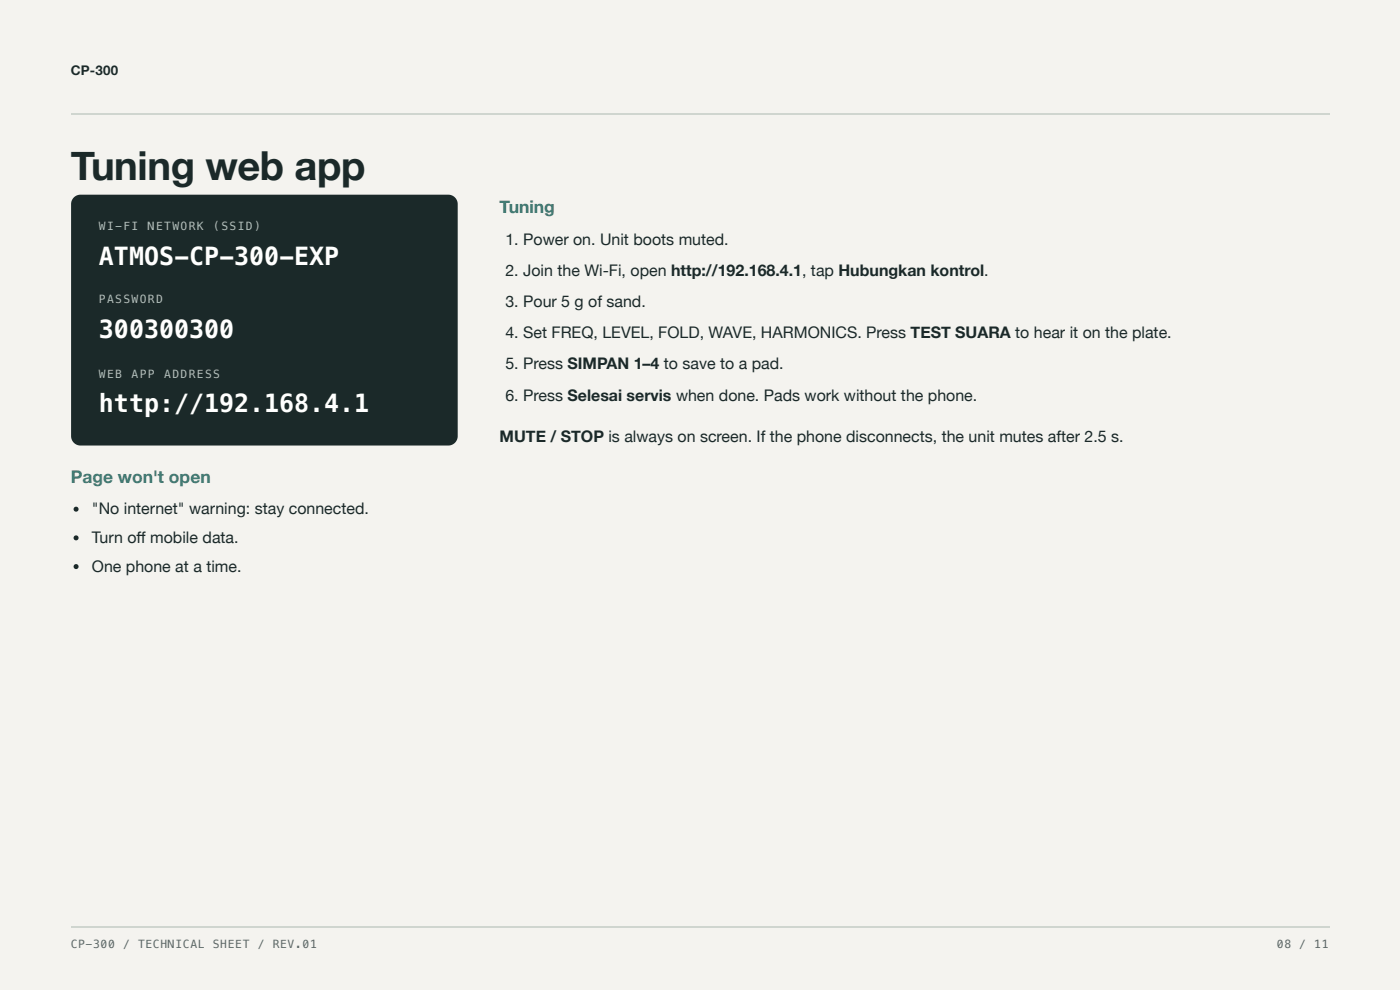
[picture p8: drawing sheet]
<svg xmlns="http://www.w3.org/2000/svg" width="297mm" height="210mm" viewBox="0 0 297 210" stroke-linecap="round" stroke-linejoin="round" font-family="sans-serif">
<defs><g id="words">
<text font-size="8.5" fill="#1b2929" x="15" y="38.1">Tuning web app</text>
<g font-size="5.3" fill="#fff">
<text x="21" y="56.1">ATMOS-CP-300-EXP</text>
<text x="21" y="71.7">300300300</text>
<text x="21" y="87.3">http://192.168.4.1</text>
</g>
<g font-size="3.7" fill="#367e75">
<text x="106" y="45.2">Tuning</text>
<text x="15" y="102.4">Page won't open</text>
</g>
<g font-size="3.4" fill="#1b2929">
<text x="107.2" y="51.9">1. Power on. Unit boots muted.</text>
<text x="107.2" y="58.5">2. Join the Wi-Fi, open http://192.168.4.1, tap Hubungkan kontrol.</text>
<text x="107.2" y="65.1">3. Pour 5 g of sand.</text>
<text x="107.2" y="71.7">4. Set FREQ, LEVEL, FOLD, WAVE, HARMONICS. Press TEST SUARA to hear it on the plate.</text>
<text x="107.2" y="78.3">5. Press SIMPAN 1–4 to save to a pad.</text>
<text x="107.2" y="84.9">6. Press Selesai servis when done. Pads work without the phone.</text>
<text x="106" y="93.7">MUTE / STOP is always on screen. If the phone disconnects, the unit mutes after 2.5 s.</text>
<text x="19.5" y="109">&quot;No internet&quot; warning: stay connected.</text>
<text x="19.5" y="115.1">Turn off mobile data.</text>
<text x="19.5" y="121.2">One phone at a time.</text>
</g>
<text font-size="2.8" fill="#1b2929" x="15" y="15.9">CP-300</text>
<g font-size="2.4" fill="#a9c3bd">
<text x="21" y="48.7">WI-FI</text>
<text x="31.4" y="48.7">NETWORK</text>
<text x="45.2" y="48.7">(SSID)</text>
<text x="21" y="64.3">PASSWORD</text>
<text x="21" y="80.2">WEB</text>
<text x="27.9" y="80.2">APP</text>
<text x="34.8" y="80.2">ADDRESS</text>
</g>
<g font-size="2.4" fill="#5d6b66">
<text x="15" y="201.1">CP-300</text>
<text x="26.1" y="201.1">/</text>
<text x="29.3" y="201.1">TECHNICAL</text>
<text x="45.2" y="201.1">SHEET</text>
<text x="54.7" y="201.1">/</text>
<text x="57.9" y="201.1">REV.01</text>
<text x="270.9" y="201.1">08</text>
<text x="275.6" y="201.1">/</text>
<text x="278.8" y="201.1">11</text>
</g>
</g></defs>
<g fill="#f4f3ef">
<path d="M0 0h297.1v209.9h-297.1z"/>
<path d="M0 0h297v209.9h-297z"/>
</g>
<path d="M15.1 24.2h266.9" fill="none" stroke="#cfd5cf" stroke-width=".26"/>
<g fill="#1b2929">
<path d="M15.7 41.9l.6-.5 .8-.1h78a2 2 0 0 1 2 2v49.2a2 2 0 0 1-2 2h-78a2 2 0 0 1-2-2v-49.2l.1-.8z"/>
<circle cx="16.1" cy="107.9" r=".53"/>
<circle cx="16.1" cy="114" r=".53"/>
<circle cx="16.1" cy="120.1" r=".53"/>
</g>
<path d="M15.1 196.5h266.9" fill="none" stroke="#cfd5cf" stroke-width=".26"/>
<use href="#words"/>
</svg>
